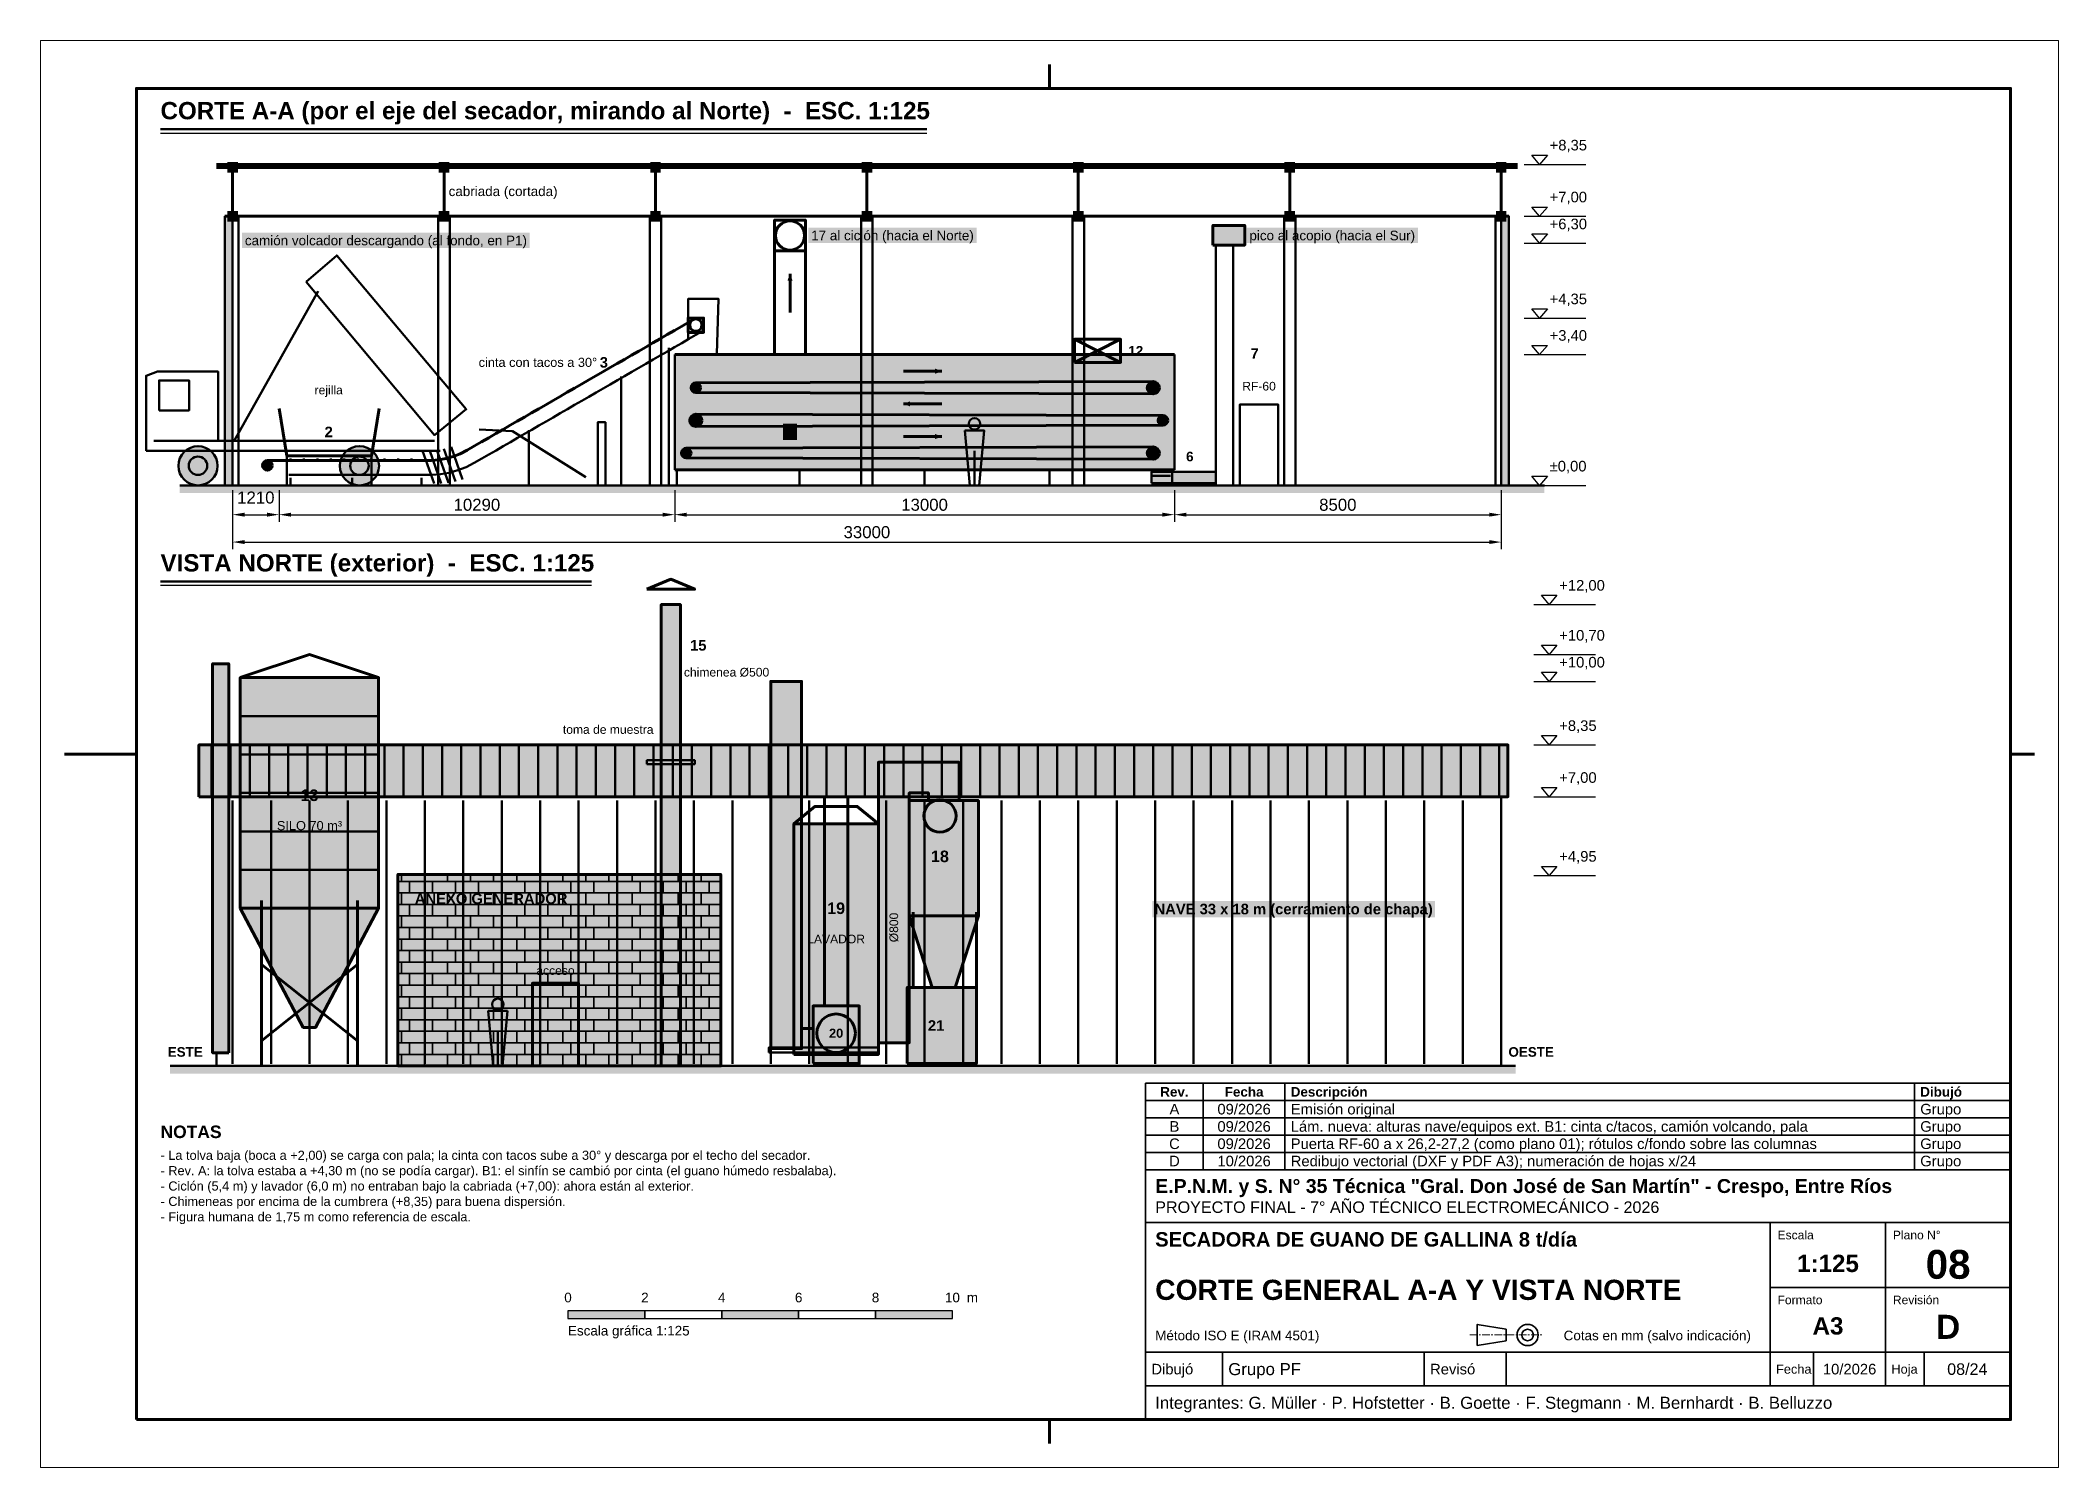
# Model space of a CAD drawing. Header units: millimetres. Extents: x 0 to 420, y 0 to 297.
import ezdxf
from ezdxf.enums import TextEntityAlignment as Align

# ---------------------------------------------------------------- set-up
doc = ezdxf.new("R2010")
doc.units = ezdxf.units.MM
doc.header["$LTSCALE"] = 0.5
doc.linetypes.add('CENTER', pattern=[5.08, 3.175, -0.635, 0.635, -0.635])
for name, color, linetype, lineweight in [('CONTORNO', 7, 'CONTINUOUS', 50), ('COTAS', 7, 'CONTINUOUS', 25), ('EJES', 1, 'CENTER', 18), ('FINO', 7, 'CONTINUOUS', 25), ('HOJA', 8, 'CONTINUOUS', 13), ('RAYADO', 8, 'CONTINUOUS', 18), ('RECUADRO', 7, 'CONTINUOUS', 70), ('RELLENO', 9, 'CONTINUOUS', 13), ('ROTULO', 7, 'CONTINUOUS', 35), ('TEXTO', 7, 'CONTINUOUS', 25)]:
    doc.layers.add(name, color=color, linetype=linetype, lineweight=lineweight)
doc.styles.add('NEGRITA', font='arialbd.ttf')
doc.styles.get("Standard").update_dxf_attribs({"font": 'arial.ttf'})
doc.dimstyles.new('IRAM', dxfattribs={"dimtxt": 2.5, "dimasz": 2.5, "dimexe": 1.5, "dimexo": 1, "dimgap": 0.8, "dimtad": 1, "dimdec": 1, "dimtxsty": 'Standard', "dimcen": 2.5, "dimazin": 3, "dimtfac": 1, "dimtmove": 0, "dimatfit": 3})

msp = doc.modelspace()

# ---------------------------------------------------------------- texts
at = {"layer": 'ROTULO', "style": 'NEGRITA'}
for s, height, p in [('Rev.', 2, (236, 78.2)), ('Fecha', 2, (250.5, 78.2)), ('1:125', 3.6, (372, 42.5)), ('08', 6, (397, 42.3)), ('A3', 3.6, (372, 29.5)), ('D', 5, (397, 29.3))]:
    msp.add_text(s, height=height, dxfattribs=at).set_placement(p, align=Align.MIDDLE_CENTER)
at = {"layer": 'ROTULO'}
for s, height, p in [('A', 2.2, (236, 74.6)), ('09/2026', 2.2, (250.5, 74.6)), ('B', 2.2, (236, 71)), ('09/2026', 2.2, (250.5, 71)), ('C', 2.2, (236, 67.4)), ('09/2026', 2.2, (250.5, 67.4)), ('D', 2.2, (236, 63.8)), ('10/2026', 2.2, (250.5, 63.8)), ('10/2026', 2.2, (376.5, 20.5)), ('08/24', 2.4, (401, 20.5))]:
    msp.add_text(s, height=height, dxfattribs=at).set_placement(p, align=Align.MIDDLE_CENTER)
at = {"layer": 'ROTULO', "style": 'NEGRITA'}
for s, height, p in [('Descripción', 2, (260.2, 78.2)), ('Dibujó', 2, (391.2, 78.2)), ('E.P.N.M. y S. N° 35 Técnica "Gral. Don José de San Martín" - Crespo, Entre Ríos', 2.9, (232, 58.6)), ('SECADORA DE GUANO DE GALLINA 8 t/día', 3, (232, 47.5)), ('CORTE GENERAL A-A Y VISTA NORTE', 4.2, (232, 37))]:
    msp.add_text(s, height=height, dxfattribs=at).set_placement(p, align=Align.MIDDLE_LEFT)
at = {"layer": 'ROTULO'}
for s, height, p in [('Emisión original', 2.2, (260.2, 74.6)), ('Grupo', 2.2, (391.2, 74.6)), ('Lám. nueva: alturas nave/equipos ext. B1: cinta c/tacos, camión volcando, pala', 2.2, (260.2, 71)), ('Grupo', 2.2, (391.2, 71)), ('Puerta RF-60 a x 26,2-27,2 (como plano 01); rótulos c/fondo sobre las columnas', 2.2, (260.2, 67.4)), ('Grupo', 2.2, (391.2, 67.4)), ('Redibujo vectorial (DXF y PDF A3); numeración de hojas x/24', 2.2, (260.2, 63.8)), ('Grupo', 2.2, (391.2, 63.8)), ('PROYECTO FINAL - 7° AÑO TÉCNICO ELECTROMECÁNICO - 2026', 2.4, (232, 54.2)), ('Método ISO E (IRAM 4501)', 2, (232, 27.5)), ('Cotas en mm (salvo indicación)', 2, (317, 27.5)), ('Dibujó', 2.2, (231.2, 20.5)), ('Grupo PF', 2.5, (247.2, 20.5)), ('Revisó', 2.2, (289.2, 20.5)), ('Fecha', 1.9, (361.2, 20.5)), ('Hoja', 1.9, (385.2, 20.5)), ('Integrantes: G. Müller · P. Hofstetter · B. Goette · F. Stegmann · M. Bernhardt · B. Belluzzo', 2.5, (232, 13.5))]:
    msp.add_text(s, height=height, dxfattribs=at).set_placement(p, align=Align.MIDDLE_LEFT)
for s, p in [('Escala', (361.5, 49.3)), ('Plano N°', (385.5, 49.3)), ('Formato', (361.5, 35.8)), ('Revisión', (385.5, 35.8))]:
    msp.add_text(s, height=1.8, dxfattribs=at).set_placement(p, align=Align.TOP_LEFT)
at = {"layer": 'TEXTO', "style": 'NEGRITA'}
for s, height, p in [('CORTE A-A (por el eje del secador, mirando al Norte)  -  ESC. 1:125', 3.6, (25, 279.5)), ('VISTA NORTE (exterior)  -  ESC. 1:125', 3.6, (25, 185.4)), ('NOTAS', 2.6, (25, 67.8))]:
    msp.add_text(s, height=height, dxfattribs=at).set_placement(p, align=Align.BOTTOM_LEFT)
at = {"layer": 'TEXTO'}
for s, height, p in [('+8,35', 2.2, (314.08, 273.44)), ('+7,00', 2.2, (314.08, 262.64)), ('+6,30', 2.2, (314.08, 257.04)), ('+4,35', 2.2, (314.08, 241.44)), ('+3,40', 2.2, (314.08, 233.84)), ('±0,00', 2.2, (314.08, 206.64)), ('+12,00', 2.2, (316.08, 181.84)), ('+10,70', 2.2, (316.08, 171.44)), ('+10,00', 2.2, (316.08, 165.84)), ('+8,35', 2.2, (316.08, 152.64)), ('+7,00', 2.2, (316.08, 141.84)), ('+4,95', 2.2, (316.08, 125.44)), ('m', 2, (192.8, 33.8))]:
    msp.add_text(s, height=height, dxfattribs=at).set_placement(p, align=Align.BOTTOM_LEFT)
for s, height, p in [('cabriada (cortada)', 2, (84.96, 265.6)), ('camión volcador descargando (al fondo, en P1)', 2, (42.56, 255.36)), ('17 al ciclón (hacia el Norte)', 2, (160.4, 256.4)), ('pico al acopio (hacia el Sur)', 2, (251.6, 256.4)), ('cinta con tacos a 30°', 1.9, (91.2, 230)), ('chimenea Ø500', 1.8, (133.92, 165.52)), ('- La tolva baja (boca a +2,00) se carga con pala; la cinta con tacos sube a 30° y descarga por el techo del secador.', 1.9, (25, 65)), ('- Rev. A: la tolva estaba a +4,30 m (no se podía cargar). B1: el sinfín se cambió por cinta (el guano húmedo resbalaba).', 1.9, (25, 61.8)), ('- Ciclón (5,4 m) y lavador (6,0 m) no entraban bajo la cabriada (+7,00): ahora están al exterior.', 1.9, (25, 58.6)), ('- Chimeneas por encima de la cumbrera (+8,35) para buena dispersión.', 1.9, (25, 55.4)), ('- Figura humana de 1,75 m como referencia de escala.', 1.9, (25, 52.2))]:
    msp.add_text(s, height=height, dxfattribs=at).set_placement(p, align=Align.MIDDLE_LEFT)
at = {"layer": 'TEXTO', "style": 'NEGRITA'}
for s, height, p in [('3', 2.2, (116.4, 230)), ('12', 2, (226.4, 232.4)), ('7', 2.2, (251.84, 231.84)), ('15', 2.2, (135.2, 171.12)), ('ESTE', 2, (26.5, 86.5)), ('OESTE', 2, (305.5, 86.5))]:
    msp.add_text(s, height=height, dxfattribs=at).set_placement(p, align=Align.MIDDLE_LEFT)
at = {"layer": 'TEXTO'}
for s, height, p in [('rejilla', 1.8, (60, 222.8)), ('RF-60', 1.8, (253.6, 223.6)), ('acceso', 1.8, (107.2, 102)), ('0', 2, (109.8, 33.8)), ('2', 2, (125.8, 33.8)), ('4', 2, (141.8, 33.8)), ('6', 2, (157.8, 33.8)), ('8', 2, (173.8, 33.8)), ('10', 2, (189.8, 33.8))]:
    msp.add_text(s, height=height, dxfattribs=at).set_placement(p, align=Align.BOTTOM_CENTER)
at = {"layer": 'TEXTO', "style": 'NEGRITA'}
for s, height, p in [('2', 2.2, (60, 215.52)), ('4', 2.2, (156, 215.52)), ('13', 2.4, (56, 139.92)), ('18', 2.4, (187.2, 127.2)), ('ANEXO GENERADOR', 2.2, (93.8, 118.4)), ('19', 2.4, (165.6, 116.4)), ('NAVE 33 x 18 m (cerramiento de chapa)', 2.2, (260.8, 116.24)), ('21', 2.2, (186.4, 92)), ('20', 1.9, (165.6, 90.4))]:
    msp.add_text(s, height=height, dxfattribs=at).set_placement(p, align=Align.MIDDLE_CENTER)
msp.add_text('6', height=2, dxfattribs=at).set_placement((239.2, 208.8), align=Align.BOTTOM_CENTER)
at = {"layer": 'TEXTO'}
msp.add_text('toma de muestra', height=1.8, dxfattribs=at).set_placement((127.6, 153.6), align=Align.MIDDLE_RIGHT)
for s, height, p in [('SILO 70 m³', 1.9, (56, 133.6)), ('LAVADOR', 1.8, (165.6, 110))]:
    msp.add_text(s, height=height, dxfattribs=at).set_placement(p, align=Align.MIDDLE_CENTER)
msp.add_text('Ø800', height=1.8, rotation=90, dxfattribs=at).set_placement((177.6, 112.4), align=Align.MIDDLE_CENTER)
msp.add_text('Escala gráfica 1:125', height=2, dxfattribs=at).set_placement((109.8, 29.5), align=Align.TOP_LEFT)

# ---------------------------------------------------------------- dimensions: what is measured, and where the dimension line sits
at = {"layer": 'COTAS'}
for base, p1, p2 in [((40, 198.3), (40, 204.4), (49.68, 204.4)), ((40, 192.6), (40, 204.4), (304, 204.4)), ((49.68, 198.3), (49.68, 204.4), (132, 204.4)), ((132, 198.3), (132, 204.4), (236, 204.4)), ((236, 198.3), (236, 204.4), (304, 204.4))]:
    msp.add_linear_dim(base=base, p1=p1, p2=p2, dimstyle='IRAM', override={"dimlfac": 125}, dxfattribs=at).render()

# ---------------------------------------------------------------- hatches: boundary and pattern name
at = {"layer": 'CONTORNO', "true_color": 0x2e8b57}
msp.add_hatch(color=7, dxfattribs=at).paths.add_polyline_path([(156, 248.4), (155.468, 247), (156.532, 247)])
at = {"layer": 'CONTORNO', "true_color": 0x6e5a4b}
for points in [[(187.6, 228.16), (186.2, 228.692), (186.2, 227.628)], [(179.6, 221.36), (181, 220.828), (181, 221.892)], [(187.6, 214.56), (186.2, 215.092), (186.2, 214.028)]]:
    msp.add_hatch(color=7, dxfattribs=at).paths.add_polyline_path(points)
at = {"layer": 'RAYADO'}
h = msp.add_hatch(dxfattribs=at)
h.set_pattern_fill('EARTH', scale=0.35)
h.paths.add_polyline_path([(29, 202.8), (313, 202.8), (313, 204.4), (29, 204.4)])
h = msp.add_hatch(dxfattribs=at)
h.set_pattern_fill('EARTH', scale=0.35)
h.paths.add_polyline_path([(27, 82), (307, 82), (307, 83.6), (27, 83.6)])
at = {"layer": 'RELLENO', "true_color": 0x3c3c3c}
for points in [[(38.9, 269.46), (41.1, 269.46), (41.1, 271.66), (38.9, 271.66)], [(82.9, 269.46), (85.1, 269.46), (85.1, 271.66), (82.9, 271.66)], [(126.9, 269.46), (129.1, 269.46), (129.1, 271.66), (126.9, 271.66)], [(170.9, 269.46), (173.1, 269.46), (173.1, 271.66), (170.9, 271.66)], [(214.9, 269.46), (217.1, 269.46), (217.1, 271.66), (214.9, 271.66)], [(258.9, 269.46), (261.1, 269.46), (261.1, 271.66), (258.9, 271.66)], [(302.9, 269.46), (305.1, 269.46), (305.1, 271.66), (302.9, 271.66)], [(38.9, 259.3), (41.1, 259.3), (41.1, 261.5), (38.9, 261.5)], [(82.9, 259.3), (85.1, 259.3), (85.1, 261.5), (82.9, 261.5)], [(126.9, 259.3), (129.1, 259.3), (129.1, 261.5), (126.9, 261.5)], [(170.9, 259.3), (173.1, 259.3), (173.1, 261.5), (170.9, 261.5)], [(214.9, 259.3), (217.1, 259.3), (217.1, 261.5), (214.9, 261.5)], [(258.9, 259.3), (261.1, 259.3), (261.1, 261.5), (258.9, 261.5)], [(302.9, 259.3), (305.1, 259.3), (305.1, 261.5), (302.9, 261.5)]]:
    msp.add_hatch(color=7, dxfattribs=at).paths.add_polyline_path(points)
at = {"layer": 'RELLENO', "true_color": 0xcdcdcd}
for points in [[(38.4, 204.4), (40, 204.4), (40, 260.4), (38.4, 260.4)], [(304, 204.4), (305.6, 204.4), (305.6, 260.4), (304, 260.4)]]:
    msp.add_hatch(color=7, dxfattribs=at).paths.add_polyline_path(points)
at = {"layer": 'RELLENO', "true_color": 0xffffff}
for points in [[(41.96, 253.76), (101.85501, 253.76), (101.85501, 256.96), (41.96, 256.96)], [(159.8, 254.8), (194.84571, 254.8), (194.84571, 258), (159.8, 258)], [(244, 254.4), (250.64, 254.4), (250.64, 258.48), (244, 258.48)], [(251, 254.8), (286.66906, 254.8), (286.66906, 258), (251, 258)], [(132, 207.6), (236, 207.6), (236, 231.6), (132, 231.6)], [(154.54557, 213.82), (157.45443, 213.82), (157.45443, 217.22), (154.54557, 217.22)], [(231.2, 204.88), (244.6, 204.88), (244.6, 207.2), (231.2, 207.2)], [(35.84, 86.32), (39.2, 86.32), (39.2, 167.28), (35.84, 167.28)], [(126.24, 146.4), (136.16, 146.4), (136.16, 147.2), (126.24, 147.2)], [(48.61624, 132.05), (63.38376, 132.05), (63.38376, 135.15), (48.61624, 135.15)], [(77.32295, 116.7), (110.27705, 116.7), (110.27705, 120.1), (77.32295, 120.1)], [(231.36852, 114.54), (290.23148, 114.54), (290.23148, 117.94), (231.36852, 117.94)], [(41.6, 116.4), (70.4, 116.4), (57.28, 91.6), (54.72, 91.6)], [(159.17905, 108.5), (172.02095, 108.5), (172.02095, 111.5), (159.17905, 111.5)], [(102.4, 83.6), (112, 83.6), (112, 100.8), (102.4, 100.8)], [(102.61729, 101.4), (111.78271, 101.4), (111.78271, 104.4), (102.61729, 104.4)]]:
    msp.add_hatch(color=7, dxfattribs=at).paths.add_polyline_path(points)
h = msp.add_hatch(color=7, dxfattribs=at)
edge = h.paths.add_edge_path()
edge.add_arc((136.4, 224.72), 1, 0, 360)
h = msp.add_hatch(color=7, dxfattribs=at)
edge = h.paths.add_edge_path()
edge.add_arc((231.6, 224.72), 1.264, 0, 360)
h = msp.add_hatch(color=7, dxfattribs=at)
edge = h.paths.add_edge_path()
edge.add_arc((136.4, 217.92), 1.264, 0, 360)
h = msp.add_hatch(color=7, dxfattribs=at)
edge = h.paths.add_edge_path()
edge.add_arc((233.6, 217.92), 1, 0, 360)
h = msp.add_hatch(color=7, dxfattribs=at)
edge = h.paths.add_edge_path()
edge.add_arc((32.8, 208.48), 4.08, 0, 360)
h = msp.add_hatch(color=7, dxfattribs=at)
edge = h.paths.add_edge_path()
edge.add_arc((66.4, 208.48), 4.08, 0, 360)
h = msp.add_hatch(color=7, dxfattribs=at)
edge = h.paths.add_edge_path()
edge.add_arc((134.4, 211.12), 1, 0, 360)
h = msp.add_hatch(color=7, dxfattribs=at)
edge = h.paths.add_edge_path()
edge.add_arc((231.6, 211.12), 1.264, 0, 360)
h = msp.add_hatch(color=7, dxfattribs=at)
edge = h.paths.add_edge_path()
edge.add_arc((47.248, 208.56), 1, 0, 360)
at = {"layer": 'RELLENO', "true_color": 0xaaaaaa}
msp.add_hatch(color=7, dxfattribs=at).paths.add_polyline_path([(129.2, 83.6), (133.2, 83.6), (133.2, 179.6), (129.2, 179.6)])
at = {"layer": 'RELLENO', "true_color": 0xdce1e6}
msp.add_hatch(color=7, dxfattribs=at).paths.add_polyline_path([(41.6, 116.4), (70.4, 116.4), (70.4, 164.4), (41.6, 164.4)])
at = {"layer": 'RELLENO', "true_color": 0xd2d2d2}
msp.add_hatch(color=7, dxfattribs=at).paths.add_polyline_path([(152, 87.2), (158.4, 87.2), (158.4, 163.6), (152, 163.6)])
at = {"layer": 'RELLENO', "true_color": 0xececec}
msp.add_hatch(color=7, dxfattribs=at).paths.add_polyline_path([(33, 139.6), (305.4, 139.6), (305.4, 150.4), (33, 150.4)])
at = {"layer": 'RELLENO', "true_color": 0xd5deda}
msp.add_hatch(color=7, dxfattribs=at).paths.add_polyline_path([(174.4, 88.4), (174.4, 146.8), (191.2, 146.8), (191.2, 138.8), (184.8, 138.8), (184.8, 140.4), (180.8, 140.4), (180.8, 88.4)])
at = {"layer": 'RELLENO', "true_color": 0xe6e6eb}
for points in [[(180.8, 114.8), (195.2, 114.8), (195.2, 138.8), (180.8, 138.8)], [(180.8, 114.8), (185.6, 99.92), (190.4, 99.92), (195.2, 114.8)]]:
    msp.add_hatch(color=7, dxfattribs=at).paths.add_polyline_path(points)
at = {"layer": 'RELLENO', "true_color": 0xffffff}
h = msp.add_hatch(color=7, dxfattribs=at)
edge = h.paths.add_edge_path()
edge.add_arc((187.2, 135.6), 3.36, 0, 360)
at = {"layer": 'RELLENO', "true_color": 0xe1ece2}
msp.add_hatch(color=7, dxfattribs=at).paths.add_polyline_path([(156.8, 86), (174.4, 86), (174.4, 134), (156.8, 134)])
at = {"layer": 'RELLENO', "true_color": 0xe1cdaf}
msp.add_hatch(color=7, dxfattribs=at).paths.add_polyline_path([(74.4, 83.6), (141.6, 83.6), (141.6, 123.44), (74.4, 123.44)])
at = {"layer": 'RELLENO', "true_color": 0xebf2fa}
msp.add_hatch(color=7, dxfattribs=at).paths.add_polyline_path([(180.4, 84.08), (194.8, 84.08), (194.8, 99.92), (180.4, 99.92)])
at = {"layer": 'RELLENO', "true_color": 0xf0f0f0}
msp.add_hatch(color=7, dxfattribs=at).paths.add_polyline_path([(160.8, 84.08), (170.4, 84.08), (170.4, 96.08), (160.8, 96.08)])
h = msp.add_hatch(color=7, dxfattribs=at)
edge = h.paths.add_edge_path()
edge.add_arc((165.6, 90.4), 4, 0, 360)
at = {"layer": 'RELLENO', "true_color": 0x000000}
for points in [[(109.8, 31), (125.8, 31), (125.8, 32.6), (109.8, 32.6)], [(141.8, 31), (157.8, 31), (157.8, 32.6), (141.8, 32.6)], [(173.8, 31), (189.8, 31), (189.8, 32.6), (173.8, 32.6)]]:
    msp.add_hatch(color=7, dxfattribs=at).paths.add_polyline_path(points)

# ---------------------------------------------------------------- linework, layer by layer
at = {"layer": 'CONTORNO'}
for p, q in [((25, 278.5), (184.44337, 278.5)), ((29, 204.4), (313, 204.4)), ((25, 184.4), (114.68568, 184.4)), ((27, 83.6), (307, 83.6))]:
    msp.add_line(p, q, dxfattribs=at)
at = {"layer": 'CONTORNO', "lineweight": 70}
for p, q in [((36.64, 271.2), (307.36, 271.2)), ((36.64, 270.56), (307.36, 270.56)), ((40, 260.4), (40, 270.56)), ((84, 260.4), (84, 270.56)), ((128, 260.4), (128, 270.56)), ((172, 260.4), (172, 270.56)), ((216, 260.4), (216, 270.56)), ((260, 260.4), (260, 270.56)), ((304, 260.4), (304, 270.56)), ((38.4, 260.4), (305.6, 260.4)), ((136.4, 225.72), (231.6, 225.984)), ((136.4, 223.72), (231.6, 223.456)), ((233.6, 218.92), (136.4, 219.184)), ((233.6, 216.92), (136.4, 216.656)), ((134.4, 212.12), (231.6, 212.384)), ((134.4, 210.12), (231.6, 209.856)), ((46, 83.6), (46, 118)), ((66, 83.6), (66, 118)), ((181.6, 99.92), (181.6, 115.6)), ((194.8, 99.92), (194.8, 115.6)), ((46, 104.72), (66, 88.8)), ((66, 104.72), (46, 88.8))]:
    msp.add_line(p, q, dxfattribs=at)
at = {"layer": 'CONTORNO', "lineweight": 50}
for p, q in [((41.2, 204.4), (41.2, 260.4)), ((82.8, 204.4), (82.8, 260.4)), ((85.2, 204.4), (85.2, 260.4)), ((126.8, 204.4), (126.8, 260.4)), ((129.2, 204.4), (129.2, 260.4)), ((170.8, 204.4), (170.8, 260.4)), ((173.2, 204.4), (173.2, 260.4)), ((214.8, 204.4), (214.8, 260.4)), ((217.2, 204.4), (217.2, 260.4)), ((258.8, 204.4), (258.8, 260.4)), ((261.2, 204.4), (261.2, 260.4)), ((302.8, 204.4), (302.8, 260.4)), ((40.32, 213.68), (57.84, 244.8)), ((130.8, 204.4), (130.8, 233.024)), ((132, 207.6), (132, 231.6)), ((236, 207.6), (236, 231.6)), ((120.88, 204.4), (120.88, 227.024)), ((101.68, 204.4), (101.68, 215.872)), ((22, 211.6), (83.2, 211.6)), ((23.6, 213.68), (82, 213.68)), ((51.28, 204.4), (51.28, 210.56)), ((52.048, 209.6), (52.048, 210)), ((54.848, 209.6), (54.848, 210)), ((57.648, 209.6), (57.648, 210)), ((60.448, 209.6), (60.448, 210)), ((63.248, 209.6), (63.248, 210)), ((66.048, 209.6), (66.048, 210)), ((68.848, 209.6), (68.848, 210)), ((68.88, 204.4), (68.88, 210.56)), ((71.648, 209.6), (71.648, 210)), ((74.448, 209.6), (74.448, 210)), ((77.248, 209.6), (77.248, 210)), ((80.048, 209.6), (80.048, 210)), ((194.4, 204.4), (194.4, 211.6)), ((52.08, 204.4), (52.08, 206)), ((64.88, 204.4), (64.88, 206)), ((79.28, 204.4), (79.28, 206)), ((132.48, 204.4), (132.48, 207.6)), ((158, 204.4), (158, 207.6)), ((184, 204.4), (184, 207.6)), ((210, 204.4), (210, 207.6)), ((231.2, 206.4), (235.2, 206.4)), ((235.52, 204.4), (235.52, 207.6)), ((304, 83.6), (304, 139.6)), ((95.2, 83.6), (95.2, 90.8)), ((36.64, 83.6), (36.64, 86.32))]:
    msp.add_line(p, q, dxfattribs=at)
at = {"layer": 'CONTORNO', "lineweight": 70, "true_color": 0x2e8b57}
for p, q in [((152.8, 253.2), (159.2, 253.2)), ((156, 240.4), (156, 248.4)), ((163.2, 96.08), (163.2, 139.6)), ((163.2, 139.6), (168, 139.6)), ((168, 96.08), (168, 139.6)), ((158.4, 91.36), (160.8, 91.36))]:
    msp.add_line(p, q, dxfattribs=at)
at = {"layer": 'CONTORNO', "lineweight": 100, "true_color": 0x969696}
for p, q in [((132, 231.6), (236, 231.6)), ((132, 207.6), (236, 207.6))]:
    msp.add_line(p, q, dxfattribs=at)
at = {"layer": 'CONTORNO', "lineweight": 70, "true_color": 0xd62828}
for p, q in [((215.2, 230), (224.8, 234.8)), ((215.2, 234.8), (224.8, 230))]:
    msp.add_line(p, q, dxfattribs=at)
at = {"layer": 'CONTORNO', "lineweight": 70, "true_color": 0x6e5a4b}
for p, q in [((179.6, 228.16), (187.6, 228.16)), ((187.6, 221.36), (179.6, 221.36)), ((179.6, 214.56), (187.6, 214.56))]:
    msp.add_line(p, q, dxfattribs=at)
at = {"layer": 'CONTORNO', "lineweight": 50, "true_color": 0x828282}
for p, q in [((41.6, 156.4), (70.4, 156.4)), ((35.6, 139.6), (35.6, 150.4)), ((39.6, 139.6), (39.6, 150.4)), ((41.6, 148.4), (70.4, 148.4)), ((43.6, 139.6), (43.6, 150.4)), ((47.6, 139.6), (47.6, 150.4)), ((51.6, 139.6), (51.6, 150.4)), ((55.6, 139.6), (55.6, 150.4)), ((59.6, 139.6), (59.6, 150.4)), ((63.6, 139.6), (63.6, 150.4)), ((67.6, 139.6), (67.6, 150.4)), ((71.6, 139.6), (71.6, 150.4)), ((75.6, 139.6), (75.6, 150.4)), ((79.6, 139.6), (79.6, 150.4)), ((83.6, 139.6), (83.6, 150.4)), ((87.6, 139.6), (87.6, 150.4)), ((91.6, 139.6), (91.6, 150.4)), ((95.6, 139.6), (95.6, 150.4)), ((99.6, 139.6), (99.6, 150.4)), ((103.6, 139.6), (103.6, 150.4)), ((107.6, 139.6), (107.6, 150.4)), ((111.6, 139.6), (111.6, 150.4)), ((115.6, 139.6), (115.6, 150.4)), ((119.6, 139.6), (119.6, 150.4)), ((123.6, 139.6), (123.6, 150.4)), ((127.6, 139.6), (127.6, 150.4)), ((131.6, 139.6), (131.6, 150.4)), ((135.6, 139.6), (135.6, 150.4)), ((139.6, 139.6), (139.6, 150.4)), ((143.6, 139.6), (143.6, 150.4)), ((147.6, 139.6), (147.6, 150.4)), ((151.6, 139.6), (151.6, 150.4)), ((155.6, 139.6), (155.6, 150.4)), ((159.6, 139.6), (159.6, 150.4)), ((163.6, 139.6), (163.6, 150.4)), ((167.6, 139.6), (167.6, 150.4)), ((171.6, 139.6), (171.6, 150.4)), ((175.6, 139.6), (175.6, 150.4)), ((179.6, 139.6), (179.6, 150.4)), ((183.6, 139.6), (183.6, 150.4)), ((187.6, 139.6), (187.6, 150.4)), ((191.6, 139.6), (191.6, 150.4)), ((195.6, 139.6), (195.6, 150.4)), ((199.6, 139.6), (199.6, 150.4)), ((203.6, 139.6), (203.6, 150.4)), ((207.6, 139.6), (207.6, 150.4)), ((211.6, 139.6), (211.6, 150.4)), ((215.6, 139.6), (215.6, 150.4)), ((219.6, 139.6), (219.6, 150.4)), ((223.6, 139.6), (223.6, 150.4)), ((227.6, 139.6), (227.6, 150.4)), ((231.6, 139.6), (231.6, 150.4)), ((235.6, 139.6), (235.6, 150.4)), ((239.6, 139.6), (239.6, 150.4)), ((243.6, 139.6), (243.6, 150.4)), ((247.6, 139.6), (247.6, 150.4)), ((251.6, 139.6), (251.6, 150.4)), ((255.6, 139.6), (255.6, 150.4)), ((259.6, 139.6), (259.6, 150.4)), ((263.6, 139.6), (263.6, 150.4)), ((267.6, 139.6), (267.6, 150.4)), ((271.6, 139.6), (271.6, 150.4)), ((275.6, 139.6), (275.6, 150.4)), ((279.6, 139.6), (279.6, 150.4)), ((283.6, 139.6), (283.6, 150.4)), ((287.6, 139.6), (287.6, 150.4)), ((291.6, 139.6), (291.6, 150.4)), ((295.6, 139.6), (295.6, 150.4)), ((299.6, 139.6), (299.6, 150.4)), ((303.6, 139.6), (303.6, 150.4)), ((40, 84), (40, 138.8)), ((41.6, 140.4), (70.4, 140.4)), ((48, 84), (48, 138.8)), ((56, 84), (56, 138.8)), ((64, 84), (64, 138.8)), ((72, 84), (72, 138.8)), ((80, 84), (80, 138.8)), ((88, 84), (88, 138.8)), ((96, 84), (96, 138.8)), ((104, 84), (104, 138.8)), ((112, 84), (112, 138.8)), ((120, 84), (120, 138.8)), ((128, 84), (128, 138.8)), ((136, 84), (136, 138.8)), ((144, 84), (144, 138.8)), ((152, 84), (152, 138.8)), ((160, 84), (160, 138.8)), ((168, 84), (168, 138.8)), ((176, 84), (176, 138.8)), ((184, 84), (184, 138.8)), ((192, 84), (192, 138.8)), ((200, 84), (200, 138.8)), ((208, 84), (208, 138.8)), ((216, 84), (216, 138.8)), ((224, 84), (224, 138.8)), ((232, 84), (232, 138.8)), ((240, 84), (240, 138.8)), ((248, 84), (248, 138.8)), ((256, 84), (256, 138.8)), ((264, 84), (264, 138.8)), ((272, 84), (272, 138.8)), ((280, 84), (280, 138.8)), ((288, 84), (288, 138.8)), ((296, 84), (296, 138.8)), ((304, 84), (304, 138.8)), ((41.6, 132.4), (70.4, 132.4)), ((41.6, 124.4), (70.4, 124.4))]:
    msp.add_line(p, q, dxfattribs=at)
at = {"layer": 'CONTORNO', "lineweight": 35}
for p, q in [((74.4, 122), (141.6, 122)), ((75.12, 122), (75.12, 123.44)), ((76.8, 119.6), (76.8, 122)), ((79.92, 122), (79.92, 123.44)), ((81.6, 119.6), (81.6, 122)), ((84.72, 122), (84.72, 123.44)), ((86.4, 119.6), (86.4, 122)), ((89.52, 122), (89.52, 123.44)), ((91.2, 119.6), (91.2, 122)), ((94.32, 122), (94.32, 123.44)), ((96, 119.6), (96, 122)), ((99.12, 122), (99.12, 123.44)), ((100.8, 119.6), (100.8, 122)), ((103.92, 122), (103.92, 123.44)), ((105.6, 119.6), (105.6, 122)), ((108.72, 122), (108.72, 123.44)), ((110.4, 119.6), (110.4, 122)), ((113.52, 122), (113.52, 123.44)), ((115.2, 119.6), (115.2, 122)), ((118.32, 122), (118.32, 123.44)), ((120, 119.6), (120, 122)), ((123.12, 122), (123.12, 123.44)), ((124.8, 119.6), (124.8, 122)), ((127.92, 122), (127.92, 123.44)), ((129.6, 119.6), (129.6, 122)), ((132.72, 122), (132.72, 123.44)), ((134.4, 119.6), (134.4, 122)), ((137.52, 122), (137.52, 123.44)), ((139.2, 119.6), (139.2, 122)), ((74.4, 119.6), (141.6, 119.6)), ((75.12, 117.2), (75.12, 119.6)), ((79.92, 117.2), (79.92, 119.6)), ((84.72, 117.2), (84.72, 119.6)), ((89.52, 117.2), (89.52, 119.6)), ((94.32, 117.2), (94.32, 119.6)), ((99.12, 117.2), (99.12, 119.6)), ((103.92, 117.2), (103.92, 119.6)), ((108.72, 117.2), (108.72, 119.6)), ((113.52, 117.2), (113.52, 119.6)), ((118.32, 117.2), (118.32, 119.6)), ((123.12, 117.2), (123.12, 119.6)), ((127.92, 117.2), (127.92, 119.6)), ((132.72, 117.2), (132.72, 119.6)), ((137.52, 117.2), (137.52, 119.6)), ((74.4, 117.2), (141.6, 117.2)), ((74.4, 114.8), (141.6, 114.8)), ((75.12, 112.4), (75.12, 114.8)), ((76.8, 114.8), (76.8, 117.2)), ((79.92, 112.4), (79.92, 114.8)), ((81.6, 114.8), (81.6, 117.2)), ((84.72, 112.4), (84.72, 114.8)), ((86.4, 114.8), (86.4, 117.2)), ((89.52, 112.4), (89.52, 114.8)), ((91.2, 114.8), (91.2, 117.2)), ((94.32, 112.4), (94.32, 114.8)), ((96, 114.8), (96, 117.2)), ((99.12, 112.4), (99.12, 114.8)), ((100.8, 114.8), (100.8, 117.2)), ((103.92, 112.4), (103.92, 114.8)), ((105.6, 114.8), (105.6, 117.2)), ((108.72, 112.4), (108.72, 114.8)), ((110.4, 114.8), (110.4, 117.2)), ((113.52, 112.4), (113.52, 114.8)), ((115.2, 114.8), (115.2, 117.2)), ((118.32, 112.4), (118.32, 114.8)), ((120, 114.8), (120, 117.2)), ((123.12, 112.4), (123.12, 114.8)), ((124.8, 114.8), (124.8, 117.2)), ((127.92, 112.4), (127.92, 114.8)), ((129.6, 114.8), (129.6, 117.2)), ((132.72, 112.4), (132.72, 114.8)), ((134.4, 114.8), (134.4, 117.2)), ((137.52, 112.4), (137.52, 114.8)), ((139.2, 114.8), (139.2, 117.2)), ((74.4, 112.4), (141.6, 112.4)), ((74.4, 110), (141.6, 110)), ((75.12, 107.6), (75.12, 110)), ((76.8, 110), (76.8, 112.4)), ((79.92, 107.6), (79.92, 110)), ((81.6, 110), (81.6, 112.4)), ((84.72, 107.6), (84.72, 110)), ((86.4, 110), (86.4, 112.4)), ((89.52, 107.6), (89.52, 110)), ((91.2, 110), (91.2, 112.4)), ((94.32, 107.6), (94.32, 110)), ((96, 110), (96, 112.4)), ((99.12, 107.6), (99.12, 110)), ((100.8, 110), (100.8, 112.4)), ((103.92, 107.6), (103.92, 110)), ((105.6, 110), (105.6, 112.4)), ((108.72, 107.6), (108.72, 110)), ((110.4, 110), (110.4, 112.4)), ((113.52, 107.6), (113.52, 110)), ((115.2, 110), (115.2, 112.4)), ((118.32, 107.6), (118.32, 110)), ((120, 110), (120, 112.4)), ((123.12, 107.6), (123.12, 110)), ((124.8, 110), (124.8, 112.4)), ((127.92, 107.6), (127.92, 110)), ((129.6, 110), (129.6, 112.4)), ((132.72, 107.6), (132.72, 110)), ((134.4, 110), (134.4, 112.4)), ((137.52, 107.6), (137.52, 110)), ((139.2, 110), (139.2, 112.4)), ((74.4, 107.6), (141.6, 107.6)), ((74.4, 105.2), (141.6, 105.2)), ((75.12, 102.8), (75.12, 105.2)), ((76.8, 105.2), (76.8, 107.6)), ((79.92, 102.8), (79.92, 105.2)), ((81.6, 105.2), (81.6, 107.6)), ((84.72, 102.8), (84.72, 105.2)), ((86.4, 105.2), (86.4, 107.6)), ((89.52, 102.8), (89.52, 105.2)), ((91.2, 105.2), (91.2, 107.6)), ((94.32, 102.8), (94.32, 105.2)), ((96, 105.2), (96, 107.6)), ((99.12, 102.8), (99.12, 105.2)), ((100.8, 105.2), (100.8, 107.6)), ((103.92, 102.8), (103.92, 105.2)), ((105.6, 105.2), (105.6, 107.6)), ((108.72, 102.8), (108.72, 105.2)), ((110.4, 105.2), (110.4, 107.6)), ((113.52, 102.8), (113.52, 105.2)), ((115.2, 105.2), (115.2, 107.6)), ((118.32, 102.8), (118.32, 105.2)), ((120, 105.2), (120, 107.6)), ((123.12, 102.8), (123.12, 105.2)), ((124.8, 105.2), (124.8, 107.6)), ((127.92, 102.8), (127.92, 105.2)), ((129.6, 105.2), (129.6, 107.6)), ((132.72, 102.8), (132.72, 105.2)), ((134.4, 105.2), (134.4, 107.6)), ((137.52, 102.8), (137.52, 105.2)), ((139.2, 105.2), (139.2, 107.6)), ((74.4, 102.8), (141.6, 102.8)), ((76.8, 100.4), (76.8, 102.8)), ((81.6, 100.4), (81.6, 102.8)), ((86.4, 100.4), (86.4, 102.8)), ((91.2, 100.4), (91.2, 102.8)), ((96, 100.4), (96, 102.8)), ((100.8, 100.4), (100.8, 102.8)), ((105.6, 100.4), (105.6, 102.8)), ((110.4, 100.4), (110.4, 102.8)), ((115.2, 100.4), (115.2, 102.8)), ((120, 100.4), (120, 102.8)), ((124.8, 100.4), (124.8, 102.8)), ((129.6, 100.4), (129.6, 102.8)), ((134.4, 100.4), (134.4, 102.8)), ((139.2, 100.4), (139.2, 102.8)), ((74.4, 100.4), (141.6, 100.4)), ((74.4, 98), (141.6, 98)), ((75.12, 98), (75.12, 100.4)), ((76.8, 95.6), (76.8, 98)), ((79.92, 98), (79.92, 100.4)), ((81.6, 95.6), (81.6, 98)), ((84.72, 98), (84.72, 100.4)), ((86.4, 95.6), (86.4, 98)), ((89.52, 98), (89.52, 100.4)), ((91.2, 95.6), (91.2, 98)), ((94.32, 98), (94.32, 100.4)), ((96, 95.6), (96, 98)), ((99.12, 98), (99.12, 100.4)), ((100.8, 95.6), (100.8, 98)), ((103.92, 98), (103.92, 100.4)), ((105.6, 95.6), (105.6, 98)), ((108.72, 98), (108.72, 100.4)), ((110.4, 95.6), (110.4, 98)), ((113.52, 98), (113.52, 100.4)), ((115.2, 95.6), (115.2, 98)), ((118.32, 98), (118.32, 100.4)), ((120, 95.6), (120, 98)), ((123.12, 98), (123.12, 100.4)), ((124.8, 95.6), (124.8, 98)), ((127.92, 98), (127.92, 100.4)), ((129.6, 95.6), (129.6, 98)), ((132.72, 98), (132.72, 100.4)), ((134.4, 95.6), (134.4, 98)), ((137.52, 98), (137.52, 100.4)), ((139.2, 95.6), (139.2, 98)), ((74.4, 95.6), (141.6, 95.6)), ((74.4, 93.2), (141.6, 93.2)), ((75.12, 93.2), (75.12, 95.6)), ((76.8, 90.8), (76.8, 93.2)), ((79.92, 93.2), (79.92, 95.6)), ((81.6, 90.8), (81.6, 93.2)), ((84.72, 93.2), (84.72, 95.6)), ((86.4, 90.8), (86.4, 93.2)), ((89.52, 93.2), (89.52, 95.6)), ((91.2, 90.8), (91.2, 93.2)), ((94.32, 93.2), (94.32, 95.6)), ((96, 90.8), (96, 93.2)), ((99.12, 93.2), (99.12, 95.6)), ((100.8, 90.8), (100.8, 93.2)), ((103.92, 93.2), (103.92, 95.6)), ((105.6, 90.8), (105.6, 93.2)), ((108.72, 93.2), (108.72, 95.6)), ((110.4, 90.8), (110.4, 93.2)), ((113.52, 93.2), (113.52, 95.6)), ((115.2, 90.8), (115.2, 93.2)), ((118.32, 93.2), (118.32, 95.6)), ((120, 90.8), (120, 93.2)), ((123.12, 93.2), (123.12, 95.6)), ((124.8, 90.8), (124.8, 93.2)), ((127.92, 93.2), (127.92, 95.6)), ((129.6, 90.8), (129.6, 93.2)), ((132.72, 93.2), (132.72, 95.6)), ((134.4, 90.8), (134.4, 93.2)), ((137.52, 93.2), (137.52, 95.6)), ((139.2, 90.8), (139.2, 93.2)), ((74.4, 90.8), (141.6, 90.8)), ((74.4, 88.4), (141.6, 88.4)), ((75.12, 88.4), (75.12, 90.8)), ((76.8, 86), (76.8, 88.4)), ((79.92, 88.4), (79.92, 90.8)), ((81.6, 86), (81.6, 88.4)), ((84.72, 88.4), (84.72, 90.8)), ((86.4, 86), (86.4, 88.4)), ((89.52, 88.4), (89.52, 90.8)), ((91.2, 86), (91.2, 88.4)), ((94.32, 88.4), (94.32, 90.8)), ((96, 86), (96, 88.4)), ((99.12, 88.4), (99.12, 90.8)), ((100.8, 86), (100.8, 88.4)), ((103.92, 88.4), (103.92, 90.8)), ((105.6, 86), (105.6, 88.4)), ((108.72, 88.4), (108.72, 90.8)), ((110.4, 86), (110.4, 88.4)), ((113.52, 88.4), (113.52, 90.8)), ((115.2, 86), (115.2, 88.4)), ((118.32, 88.4), (118.32, 90.8)), ((120, 86), (120, 88.4)), ((123.12, 88.4), (123.12, 90.8)), ((124.8, 86), (124.8, 88.4)), ((127.92, 88.4), (127.92, 90.8)), ((129.6, 86), (129.6, 88.4)), ((132.72, 88.4), (132.72, 90.8)), ((134.4, 86), (134.4, 88.4)), ((137.52, 88.4), (137.52, 90.8)), ((139.2, 86), (139.2, 88.4)), ((74.4, 86), (141.6, 86)), ((75.12, 83.6), (75.12, 86)), ((79.92, 83.6), (79.92, 86)), ((84.72, 83.6), (84.72, 86)), ((89.52, 83.6), (89.52, 86)), ((94.32, 83.6), (94.32, 86)), ((99.12, 83.6), (99.12, 86)), ((103.92, 83.6), (103.92, 86)), ((108.72, 83.6), (108.72, 86)), ((113.52, 83.6), (113.52, 86)), ((118.32, 83.6), (118.32, 86)), ((123.12, 83.6), (123.12, 86)), ((127.92, 83.6), (127.92, 86)), ((132.72, 83.6), (132.72, 86)), ((137.52, 83.6), (137.52, 86)), ((74.4, 83.6), (141.6, 83.6))]:
    msp.add_line(p, q, dxfattribs=at)
at = {"layer": 'CONTORNO', "lineweight": 50}
for points in [[(38.4, 204.4), (40, 204.4), (40, 260.4), (38.4, 260.4)], [(304, 204.4), (305.6, 204.4), (305.6, 260.4), (304, 260.4)], [(55.28, 246.72), (61.68, 252.24), (88.64, 220.24), (82, 214.88)], [(244.6, 204.4), (248.2, 204.4), (248.2, 254.4), (244.6, 254.4)], [(24.72, 220), (30.96, 220), (30.96, 226.24), (24.72, 226.24)], [(249.6, 204.4), (257.6, 204.4), (257.6, 221.2), (249.6, 221.2)], [(116, 204.4), (117.6, 204.4), (117.6, 217.52), (116, 217.52)], [(192.4, 215.84), (196.4, 215.84), (195.36, 204.4), (193.44, 204.4)], [(231.2, 204.88), (244.6, 204.88), (244.6, 207.2), (231.2, 207.2)], [(126.24, 146.4), (136.16, 146.4), (136.16, 147.2), (126.24, 147.2)], [(97.2, 95.04), (93.2, 95.04), (94.24, 83.6), (96.16, 83.6)], [(151.6, 86.4), (174.4, 86.4), (174.4, 87.44), (151.6, 87.44)]]:
    msp.add_lwpolyline(points, close=True, dxfattribs=at)
at = {"layer": 'CONTORNO', "lineweight": 70, "true_color": 0x2e8b57}
for points in [[(152.8, 231.6), (159.2, 231.6), (159.2, 259.6), (152.8, 259.6)], [(174.4, 88.4), (174.4, 146.8), (191.2, 146.8), (191.2, 138.8), (184.8, 138.8), (184.8, 140.4), (180.8, 140.4), (180.8, 88.4)]]:
    msp.add_lwpolyline(points, close=True, dxfattribs=at)
at = {"layer": 'CONTORNO', "lineweight": 70}
for points in [[(244, 254.4), (250.64, 254.4), (250.64, 258.48), (244, 258.48)], [(126.24, 182.8), (131.2, 184.88), (136.16, 182.8)], [(129.2, 83.6), (133.2, 83.6), (133.2, 179.6), (129.2, 179.6)], [(39.2, 86.32), (35.84, 86.32), (35.84, 167.28), (39.2, 167.28)], [(41.6, 116.4), (70.4, 116.4), (70.4, 164.4), (41.6, 164.4)], [(152, 87.2), (158.4, 87.2), (158.4, 163.6), (152, 163.6)], [(33, 139.6), (305.4, 139.6), (305.4, 150.4), (33, 150.4)], [(180.8, 114.8), (195.2, 114.8), (195.2, 138.8), (180.8, 138.8)], [(156.8, 86), (174.4, 86), (174.4, 134), (156.8, 134)], [(74.4, 83.6), (141.6, 83.6), (141.6, 123.44), (74.4, 123.44)], [(102.4, 83.6), (112, 83.6), (112, 100.8), (102.4, 100.8)], [(180.4, 84.08), (194.8, 84.08), (194.8, 99.92), (180.4, 99.92)], [(160.8, 84.08), (170.4, 84.08), (170.4, 96.08), (160.8, 96.08)]]:
    msp.add_lwpolyline(points, close=True, dxfattribs=at)
at = {"layer": 'CONTORNO', "lineweight": 50}
for points in [[(134.8, 234.8), (134.8, 243.2), (141.12, 243.2), (140.8, 231.76)], [(51.704, 206.56), (53.184, 206.56), (54.672, 206.56), (56.16, 206.56), (57.648, 206.56), (59.128, 206.56), (60.616, 206.56), (62.104, 206.56), (63.592, 206.56), (65.072, 206.56), (66.56, 206.56), (68.048, 206.56), (69.536, 206.56), (71.016, 206.56), (72.504, 206.56), (73.992, 206.56), (75.48, 206.56), (76.96, 206.56), (78.448, 206.56), (79.94417, 206.56001), (81.56315, 206.57119), (83.30205, 206.72217), (85.06917, 207.03638), (86.84133, 207.532), (88.6096, 208.21711), (90.30169, 209.0741), (91.8572, 209.97597), (93.34295, 210.83068), (94.82295, 211.68668), (96.3132, 212.54397), (97.8012, 213.40797), (99.28695, 214.26268), (100.76695, 215.11868), (102.2572, 215.97597), (103.7452, 216.83997), (105.23095, 217.69468), (106.71095, 218.55068), (108.19588, 219.40491), (109.6892, 220.26397), (111.18027, 221.12975), (112.65495, 221.98268), (114.13988, 222.83691), (115.6332, 223.69597), (117.12427, 224.56175), (118.59895, 225.41468), (120.08388, 226.26891), (121.5772, 227.12797), (123.06827, 227.99375), (124.54295, 228.84668), (126.02788, 229.70091), (127.5212, 230.55997), (129.01227, 231.42575), (130.48695, 232.27868), (131.97188, 233.13291), (133.4652, 233.99197), (134.95627, 234.85775), (136.43095, 235.71068), (137.91588, 236.56491)], [(22, 211.6), (22, 227.2), (24.4, 228.08), (37, 228.08), (37, 213.68)], [(91.28, 216), (98.24, 215.68), (113.52, 206.08)]]:
    msp.add_lwpolyline(points, dxfattribs=at)
at = {"layer": 'CONTORNO', "lineweight": 100}
msp.add_lwpolyline([(47.248, 209.6), (48.728, 209.6), (50.216, 209.6), (51.704, 209.6), (53.184, 209.6), (54.672, 209.6), (56.16, 209.6), (57.648, 209.6), (59.128, 209.6), (60.616, 209.6), (62.104, 209.6), (63.592, 209.6), (65.072, 209.6), (66.56, 209.6), (68.048, 209.6), (69.536, 209.6), (71.016, 209.6), (72.504, 209.6), (73.992, 209.6), (75.48, 209.6), (76.96, 209.6), (78.448, 209.6), (79.936, 209.6), (81.424, 209.608), (82.904, 209.736), (84.392, 210), (85.88, 210.416), (87.368, 210.992), (88.848, 211.744), (90.336, 212.608), (91.824, 213.464), (93.304, 214.32), (94.792, 215.176), (96.28, 216.04), (97.768, 216.896), (99.248, 217.752), (100.736, 218.608), (102.224, 219.472), (103.712, 220.328), (105.192, 221.184), (106.68, 222.04), (108.168, 222.896), (109.656, 223.76), (111.136, 224.616), (112.624, 225.472), (114.112, 226.328), (115.6, 227.192), (117.08, 228.048), (118.568, 228.904), (120.056, 229.76), (121.544, 230.624), (123.024, 231.48), (124.512, 232.336), (126, 233.192), (127.488, 234.056), (128.968, 234.912), (130.456, 235.768), (131.944, 236.624), (133.432, 237.488), (134.912, 238.344), (136.4, 239.2)], dxfattribs=at)
msp.add_lwpolyline([(134.8, 236.24), (138, 236.24), (138, 239.2), (134.8, 239.2)], close=True, dxfattribs=at)
at = {"layer": 'CONTORNO', "lineweight": 70, "true_color": 0xd62828}
msp.add_lwpolyline([(215.2, 230), (224.8, 230), (224.8, 234.8), (215.2, 234.8)], close=True, dxfattribs=at)
at = {"layer": 'CONTORNO', "lineweight": 70}
for points in [[(49.68, 220.4), (51.28, 210.56), (68.88, 210.56), (70.48, 220.4)], [(41.6, 164.4), (56, 169.2), (70.4, 164.4)], [(156.8, 134), (161.2, 137.6), (170, 137.6), (174.4, 134)], [(41.6, 116.4), (54.72, 91.6), (57.28, 91.6), (70.4, 116.4)], [(180.8, 114.8), (185.6, 99.92), (190.4, 99.92), (195.2, 114.8)]]:
    msp.add_lwpolyline(points, dxfattribs=at)
for centre, radius in [((156, 256.4), 3.04), ((136.4, 237.76), 1.28), ((136.4, 224.72), 1), ((231.6, 224.72), 1.264), ((136.4, 217.92), 1.264), ((233.6, 217.92), 1), ((134.4, 211.12), 1), ((231.6, 211.12), 1.264), ((47.248, 208.56), 1), ((187.2, 135.6), 3.36), ((165.6, 90.4), 4)]:
    msp.add_circle(centre, radius, dxfattribs=at)
at = {"layer": 'CONTORNO', "lineweight": 50}
for centre, radius in [((194.4, 217.2), 1.2), ((32.8, 208.48), 4.08), ((32.8, 208.48), 1.92), ((66.4, 208.48), 4.08), ((66.4, 208.48), 1.92), ((95.2, 96.4), 1.2)]:
    msp.add_circle(centre, radius, dxfattribs=at)
at = {"layer": 'COTAS'}
for p, q in [((308.8, 271.2), (321.6, 271.2)), ((308.8, 260.4), (321.6, 260.4)), ((308.8, 254.8), (321.6, 254.8)), ((308.8, 239.2), (321.6, 239.2)), ((308.8, 231.6), (321.6, 231.6)), ((308.8, 204.4), (321.6, 204.4)), ((310.8, 179.6), (323.6, 179.6)), ((310.8, 169.2), (323.6, 169.2)), ((310.8, 163.6), (323.6, 163.6)), ((310.8, 150.4), (323.6, 150.4)), ((310.8, 139.6), (323.6, 139.6)), ((310.8, 123.2), (323.6, 123.2))]:
    msp.add_line(p, q, dxfattribs=at)
for points in [[(310.4, 273.12), (313.6, 273.12), (312, 271.2)], [(310.4, 262.32), (313.6, 262.32), (312, 260.4)], [(310.4, 256.72), (313.6, 256.72), (312, 254.8)], [(310.4, 241.12), (313.6, 241.12), (312, 239.2)], [(310.4, 233.52), (313.6, 233.52), (312, 231.6)], [(310.4, 206.32), (313.6, 206.32), (312, 204.4)], [(312.4, 181.52), (315.6, 181.52), (314, 179.6)], [(312.4, 171.12), (315.6, 171.12), (314, 169.2)], [(312.4, 165.52), (315.6, 165.52), (314, 163.6)], [(312.4, 152.32), (315.6, 152.32), (314, 150.4)], [(312.4, 141.52), (315.6, 141.52), (314, 139.6)], [(312.4, 125.12), (315.6, 125.12), (314, 123.2)]]:
    msp.add_lwpolyline(points, close=True, dxfattribs=at)
at = {"layer": 'EJES'}
msp.add_line((297.5, 27.6), (312.5, 27.6), dxfattribs=at)
at = {"layer": 'FINO'}
for p, q in [((25, 277.7), (184.44337, 277.7)), ((25, 183.6), (114.68568, 183.6))]:
    msp.add_line(p, q, dxfattribs=at)
at = {"layer": 'FINO', "lineweight": 50, "true_color": 0x6e5a4b}
for p, q in [((79.536, 211.6), (81.936, 204.8)), ((81.024, 211.608), (83.424, 204.808)), ((82.504, 211.736), (84.904, 204.936)), ((83.992, 212), (86.392, 205.2)), ((85.48, 212.416), (87.88, 205.616))]:
    msp.add_line(p, q, dxfattribs=at)
at = {"layer": 'FINO'}
for points in [[(109.8, 31), (125.8, 31), (125.8, 32.6), (109.8, 32.6)], [(125.8, 31), (141.8, 31), (141.8, 32.6), (125.8, 32.6)], [(141.8, 31), (157.8, 31), (157.8, 32.6), (141.8, 32.6)], [(157.8, 31), (173.8, 31), (173.8, 32.6), (157.8, 32.6)], [(173.8, 31), (189.8, 31), (189.8, 32.6), (173.8, 32.6)]]:
    msp.add_lwpolyline(points, close=True, dxfattribs=at)
at = {"layer": 'HOJA'}
msp.add_lwpolyline([(0, 0), (420, 0), (420, 297), (0, 297)], close=True, dxfattribs=at)
at = {"layer": 'RECUADRO'}
for p, q in [((210, 292), (210, 287)), ((5, 148.5), (20, 148.5)), ((415, 148.5), (410, 148.5)), ((210, 5), (210, 10))]:
    msp.add_line(p, q, dxfattribs=at)
msp.add_lwpolyline([(20, 10), (410, 10), (410, 287), (20, 287)], close=True, dxfattribs=at)
at = {"layer": 'ROTULO'}
for p, q in [((242, 76.4), (242, 80)), ((259, 76.4), (259, 80)), ((390, 76.4), (390, 80)), ((242, 72.8), (242, 76.4)), ((259, 72.8), (259, 76.4)), ((390, 72.8), (390, 76.4)), ((242, 69.2), (242, 72.8)), ((259, 69.2), (259, 72.8)), ((390, 69.2), (390, 72.8)), ((242, 65.6), (242, 69.2)), ((259, 65.6), (259, 69.2)), ((390, 65.6), (390, 69.2)), ((242, 62), (242, 65.6)), ((259, 62), (259, 65.6)), ((390, 62), (390, 65.6)), ((230, 62), (410, 62)), ((230, 10), (230, 62)), ((230, 51), (410, 51)), ((360, 24), (360, 51)), ((384, 24), (384, 51)), ((360, 37.5), (410, 37.5)), ((230, 24), (410, 24)), ((246, 17), (246, 24)), ((288, 17), (288, 24)), ((305, 17), (305, 24)), ((360, 17), (360, 24)), ((369, 17), (369, 24)), ((384, 17), (384, 24)), ((392, 17), (392, 24)), ((230, 17), (410, 17))]:
    msp.add_line(p, q, dxfattribs=at)
for points in [[(230, 76.4), (410, 76.4), (410, 80), (230, 80)], [(230, 72.8), (410, 72.8), (410, 76.4), (230, 76.4)], [(230, 69.2), (410, 69.2), (410, 72.8), (230, 72.8)], [(230, 65.6), (410, 65.6), (410, 69.2), (230, 69.2)], [(230, 62), (410, 62), (410, 65.6), (230, 65.6)], [(299, 25.4), (305, 26.4), (305, 28.8), (299, 29.8)]]:
    msp.add_lwpolyline(points, close=True, dxfattribs=at)
for radius in [2.2, 1.2]:
    msp.add_circle((309.5, 27.6), radius, dxfattribs=at)

msp.set_redraw_order([(e.dxf.handle, doc.entitydb.next_handle()) for e in msp.query("TEXT MTEXT ATTDEF DIMENSION ARC_DIMENSION")])  # texts and dimensions are drawn at this point

doc.saveas('drawing.dxf')
